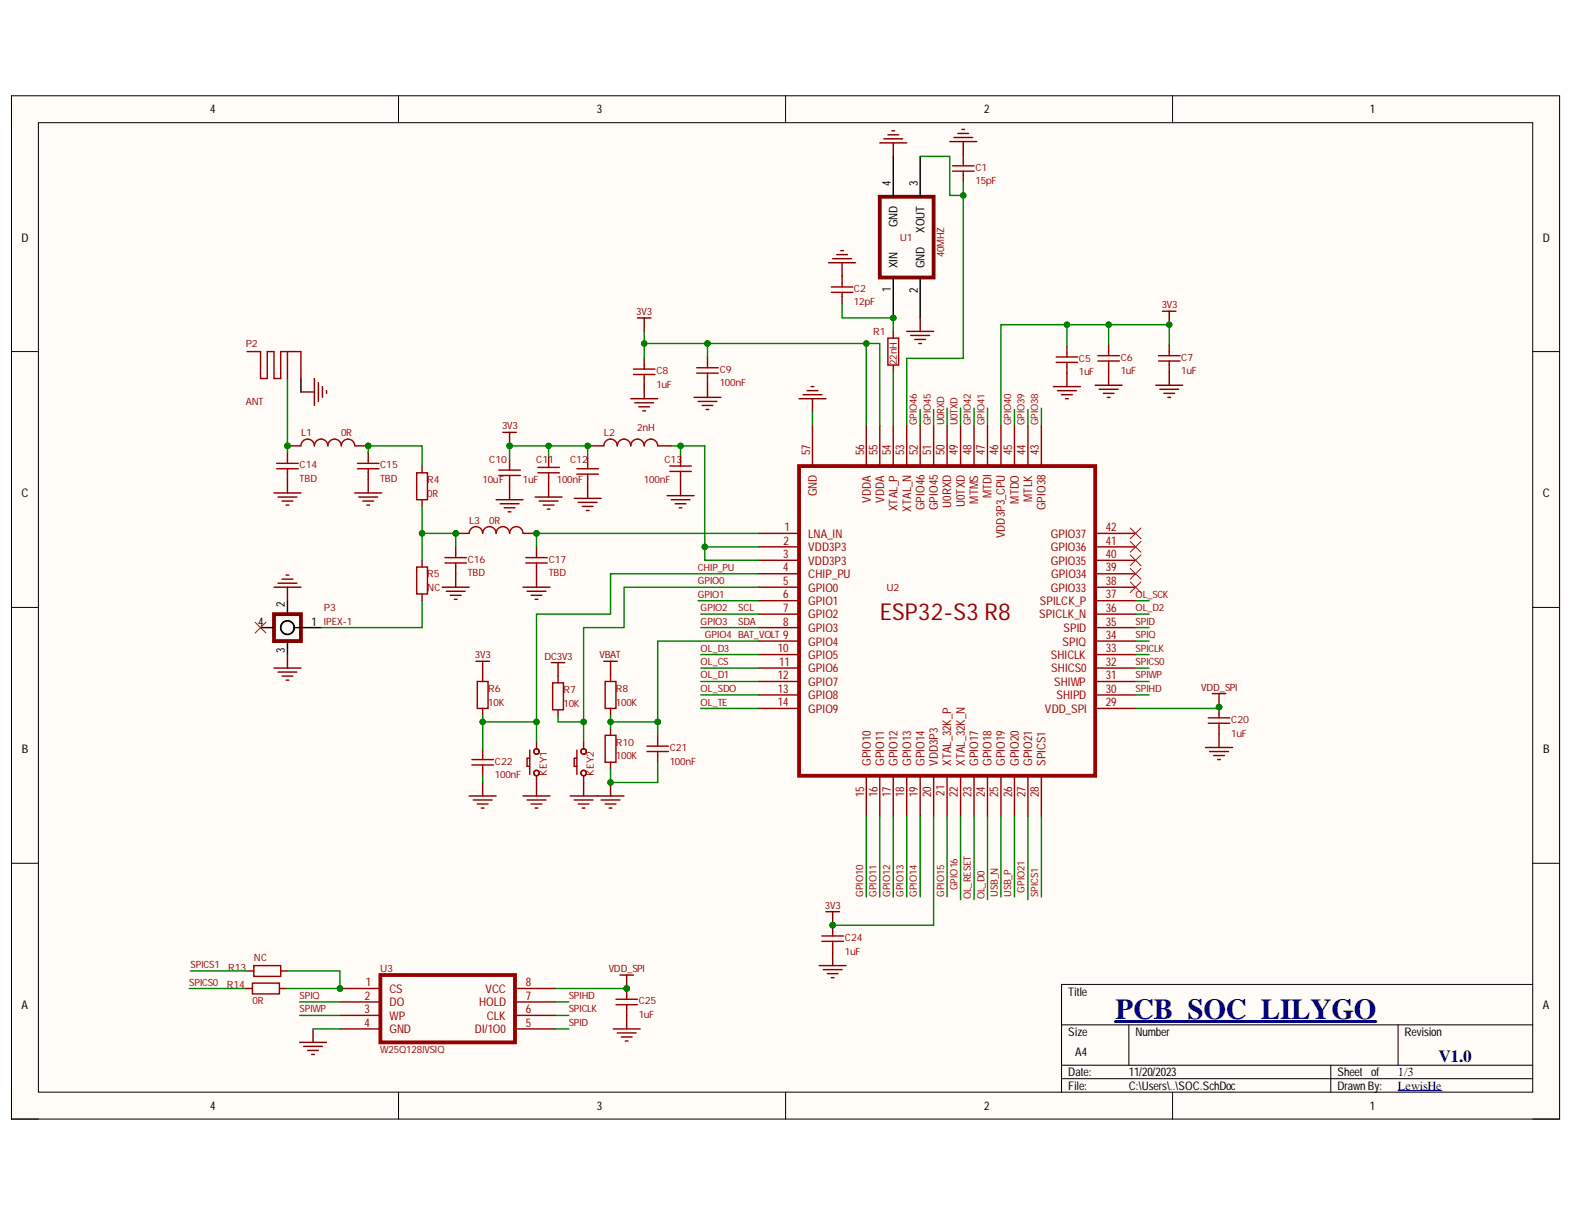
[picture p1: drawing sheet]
<svg xmlns="http://www.w3.org/2000/svg" width="279mm" height="216mm" viewBox="0 0 279 216" stroke-linecap="round" stroke-linejoin="round" font-family="sans-serif">
<defs><g id="words">
<text font-size="5.2" fill="#000080" x="198.1" y="180.8">PCB_SOC_LILYGO</text>
<text font-size="4.1" fill="#980000" x="156.3" y="110.1">ESP32-S3 R8</text>
<text font-size="3" fill="#000080" x="255.5" y="188.5">V1.0</text>
<g font-size="2.2" fill="#000080">
<text x="248.3" y="191.1">1/3</text>
<text x="248.3" y="193.4">LewisHe</text>
</g>
<g font-size="2.1">
<text x="37.3" y="20.1">4</text>
<text x="106" y="20.1">3</text>
<text x="174.8" y="20.1">2</text>
<text x="243.3" y="20.1">1</text>
<text x="158.2" y="33" transform="rotate(-90 158.2 33)">4</text>
<text x="163" y="33" transform="rotate(-90 163 33)">3</text>
<text x="159.4" y="40.4" transform="rotate(-90 159.4 40.4)">GND</text>
<text x="164.2" y="41.4" transform="rotate(-90 164.2 41.4)">XOUT</text>
<text x="3.8" y="42.9">D</text>
<text x="159.4" y="47.6" transform="rotate(-90 159.4 47.6)">XIN</text>
<text x="164.2" y="47.6" transform="rotate(-90 164.2 47.6)">GND</text>
<text x="274" y="42.9">D</text>
<text x="158.2" y="51.9" transform="rotate(-90 158.2 51.9)">1</text>
<text x="163" y="52" transform="rotate(-90 163 52)">2</text>
<text x="3.8" y="88.3">C</text>
<text x="274" y="88.3">C</text>
<text x="50.6" y="107.8" transform="rotate(-90 50.6 107.8)">2</text>
<text x="45.9" y="111.1">4</text>
<text x="55.3" y="111.1">1</text>
<text x="50.6" y="115.9" transform="rotate(-90 50.6 115.9)">3</text>
<text x="3.9" y="133.7">B</text>
<text x="274.1" y="133.7">B</text>
<text x="3.8" y="179.2">A</text>
<text x="189.8" y="176.8">Title</text>
<text x="274" y="179.2">A</text>
<text x="189.8" y="184">Size</text>
<text x="201.7" y="184">Number</text>
<text x="249.5" y="184">Revision</text>
<text x="189.8" y="191.1">Date:</text>
<text x="190.9" y="187.5">A4</text>
<text x="200.5" y="191.1">11/20/2023</text>
<text x="237.6" y="191.1">Sheet of</text>
<text x="37.3" y="197.1">4</text>
<text x="106" y="197.1">3</text>
<text x="174.8" y="197.1">2</text>
<text x="189.8" y="193.5">File:</text>
<text x="200.5" y="193.5">C:\Users\..\SOC.SchDoc</text>
<text x="237.6" y="193.5">DrawnBy:</text>
<text x="243.3" y="197.1">1</text>
</g>
<g font-size="2.1" fill="#980000">
<text x="143.9" y="80.9" transform="rotate(-90 143.9 80.9)">57</text>
<text x="153.5" y="80.9" transform="rotate(-90 153.5 80.9)">56</text>
<text x="155.8" y="80.9" transform="rotate(-90 155.8 80.9)">55</text>
<text x="158.2" y="80.9" transform="rotate(-90 158.2 80.9)">54</text>
<text x="160.6" y="80.9" transform="rotate(-90 160.6 80.9)">53</text>
<text x="163" y="80.9" transform="rotate(-90 163 80.9)">52</text>
<text x="165.4" y="80.9" transform="rotate(-90 165.4 80.9)">51</text>
<text x="167.8" y="80.9" transform="rotate(-90 167.8 80.9)">50</text>
<text x="170.1" y="80.9" transform="rotate(-90 170.1 80.9)">49</text>
<text x="172.6" y="80.9" transform="rotate(-90 172.6 80.9)">48</text>
<text x="175" y="80.9" transform="rotate(-90 175 80.9)">47</text>
<text x="177.3" y="80.9" transform="rotate(-90 177.3 80.9)">46</text>
<text x="179.8" y="80.9" transform="rotate(-90 179.8 80.9)">45</text>
<text x="182.1" y="80.9" transform="rotate(-90 182.1 80.9)">44</text>
<text x="184.5" y="80.9" transform="rotate(-90 184.5 80.9)">43</text>
<text x="145.1" y="88.1" transform="rotate(-90 145.1 88.1)">GND</text>
<text x="154.7" y="89.2" transform="rotate(-90 154.7 89.2)">VDDA</text>
<text x="157" y="89.2" transform="rotate(-90 157 89.2)">VDDA</text>
<text x="173.8" y="89.4" transform="rotate(-90 173.8 89.4)">MTMS</text>
<text x="176.1" y="88.5" transform="rotate(-90 176.1 88.5)">MTDI</text>
<text x="181" y="89.4" transform="rotate(-90 181 89.4)">MTDO</text>
<text x="183.3" y="89.1" transform="rotate(-90 183.3 89.1)">MTLK</text>
<text x="139.3" y="94.3">1</text>
<text x="143.6" y="95.5">LNA_IN</text>
<text x="159.4" y="90.8" transform="rotate(-90 159.4 90.8)">XTAL_P</text>
<text x="161.8" y="90.8" transform="rotate(-90 161.8 90.8)">XTAL_N</text>
<text x="164.2" y="90.6" transform="rotate(-90 164.2 90.6)">GPIO46</text>
<text x="166.6" y="90.6" transform="rotate(-90 166.6 90.6)">GPIO45</text>
<text x="168.9" y="90.2" transform="rotate(-90 168.9 90.2)">U0RXD</text>
<text x="171.4" y="90" transform="rotate(-90 171.4 90)">U0TXD</text>
<text x="178.5" y="95.6" transform="rotate(-90 178.5 95.6)">VDD3P3_CPU</text>
<text x="185.7" y="90.6" transform="rotate(-90 185.7 90.6)">GPIO38</text>
<text x="186.6" y="95.5">GPIO37</text>
<text x="196.4" y="94.3">42</text>
<text x="139.1" y="99.1">3</text>
<text x="139.1" y="101.4">4</text>
<text x="139.2" y="96.7">2</text>
<text x="143.6" y="97.9">VDD3P3</text>
<text x="143.6" y="100.2">VDD3P3</text>
<text x="186.6" y="100.2">GPIO35</text>
<text x="186.6" y="97.9">GPIO36</text>
<text x="196.4" y="101.4">39</text>
<text x="196.4" y="99.1">40</text>
<text x="196.4" y="96.7">41</text>
<text x="139.1" y="103.9">5</text>
<text x="139.1" y="106.2">6</text>
<text x="143.6" y="102.7">CHIP_PU</text>
<text x="143.6" y="105.1">GPIO0</text>
<text x="143.6" y="107.4">GPIO1</text>
<text x="184.7" y="107.4">SPILCK_P</text>
<text x="186.6" y="105.1">GPIO33</text>
<text x="186.7" y="102.7">GPIO34</text>
<text x="196.4" y="106.2">37</text>
<text x="196.4" y="103.9">38</text>
<text x="139.1" y="108.6">7</text>
<text x="139.1" y="111.1">8</text>
<text x="139.1" y="113.4">9</text>
<text x="143.6" y="109.8">GPIO2</text>
<text x="143.6" y="112.2">GPIO3</text>
<text x="184.6" y="109.8">SPICLK_N</text>
<text x="188.9" y="112.2">SPID</text>
<text x="196.4" y="113.4">34</text>
<text x="196.4" y="111.1">35</text>
<text x="196.4" y="108.6">36</text>
<text x="138.2" y="115.8">10</text>
<text x="138.4" y="118.2">11</text>
<text x="143.6" y="114.6">GPIO4</text>
<text x="143.6" y="117">GPIO5</text>
<text x="143.6" y="119.4">GPIO6</text>
<text x="186.6" y="117">SHICLK</text>
<text x="186.7" y="119.4">SHICS0</text>
<text x="188.7" y="114.6">SPIQ</text>
<text x="196.4" y="118.2">32</text>
<text x="196.4" y="115.8">33</text>
<text x="138.2" y="120.6">12</text>
<text x="138.2" y="123">13</text>
<text x="138.2" y="125.4">14</text>
<text x="143.6" y="121.8">GPIO7</text>
<text x="143.6" y="124.2">GPIO8</text>
<text x="187.2" y="121.8">SHIWP</text>
<text x="187.6" y="124.2">SHIPD</text>
<text x="196.4" y="125.4">29</text>
<text x="196.4" y="123">30</text>
<text x="196.4" y="120.6">31</text>
<text x="143.6" y="126.5">GPIO9</text>
<text x="185.6" y="126.5">VDD_SPI</text>
<text x="154.7" y="136" transform="rotate(-90 154.7 136)">GPIO10</text>
<text x="157" y="136" transform="rotate(-90 157 136)">GPIO11</text>
<text x="159.4" y="136" transform="rotate(-90 159.4 136)">GPIO12</text>
<text x="161.8" y="136" transform="rotate(-90 161.8 136)">GPIO13</text>
<text x="164.2" y="136" transform="rotate(-90 164.2 136)">GPIO14</text>
<text x="166.6" y="136" transform="rotate(-90 166.6 136)">VDD3P3</text>
<text x="168.9" y="136" transform="rotate(-90 168.9 136)">XTAL_32K_P</text>
<text x="171.4" y="136" transform="rotate(-90 171.4 136)">XTAL_32K_N</text>
<text x="173.8" y="136" transform="rotate(-90 173.8 136)">GPIO17</text>
<text x="176.1" y="136" transform="rotate(-90 176.1 136)">GPIO18</text>
<text x="178.5" y="136" transform="rotate(-90 178.5 136)">GPIO19</text>
<text x="181" y="136" transform="rotate(-90 181 136)">GPIO20</text>
<text x="183.3" y="136" transform="rotate(-90 183.3 136)">GPIO21</text>
<text x="185.7" y="136" transform="rotate(-90 185.7 136)">SPICS1</text>
<text x="153.5" y="141.5" transform="rotate(-90 153.5 141.5)">15</text>
<text x="155.8" y="141.5" transform="rotate(-90 155.8 141.5)">16</text>
<text x="158.2" y="141.5" transform="rotate(-90 158.2 141.5)">17</text>
<text x="160.6" y="141.5" transform="rotate(-90 160.6 141.5)">18</text>
<text x="163" y="141.5" transform="rotate(-90 163 141.5)">19</text>
<text x="165.4" y="141.5" transform="rotate(-90 165.4 141.5)">20</text>
<text x="167.8" y="141.3" transform="rotate(-90 167.8 141.3)">21</text>
<text x="170.1" y="141.5" transform="rotate(-90 170.1 141.5)">22</text>
<text x="172.6" y="141.5" transform="rotate(-90 172.6 141.5)">23</text>
<text x="175" y="141.5" transform="rotate(-90 175 141.5)">24</text>
<text x="177.3" y="141.5" transform="rotate(-90 177.3 141.5)">25</text>
<text x="179.8" y="141.5" transform="rotate(-90 179.8 141.5)">26</text>
<text x="182.1" y="141.5" transform="rotate(-90 182.1 141.5)">27</text>
<text x="184.5" y="141.5" transform="rotate(-90 184.5 141.5)">28</text>
<text x="64.7" y="179.9">3</text>
<text x="64.8" y="177.5">2</text>
<text x="65" y="175.1">1</text>
<text x="69.2" y="176.3">CS</text>
<text x="69.2" y="178.6">DO</text>
<text x="85.1" y="178.6">HOLD</text>
<text x="86.2" y="176.3">VCC</text>
<text x="93.4" y="175.1">8</text>
<text x="93.4" y="177.5">7</text>
<text x="93.4" y="179.9">6</text>
<text x="64.7" y="182.3">4</text>
<text x="69.2" y="181.1">WP</text>
<text x="69.2" y="183.5">GND</text>
<text x="84.3" y="183.5">DI/1O0</text>
<text x="86.5" y="181.1">CLK</text>
<text x="93.4" y="182.3">5</text>
</g>
<g font-size="1.8" fill="#980000">
<text x="173.3" y="30.4">C1</text>
<text x="173.3" y="32.7">15pF</text>
<text x="159.8" y="42.8">U1</text>
<text x="167.7" y="45.7" transform="rotate(-90 167.7 45.7)">40MHZ</text>
<text x="151.7" y="51.9">C2</text>
<text x="151.7" y="54.2">12pF</text>
<text x="155.1" y="59.5">R1</text>
<text x="43.7" y="61.7">P2</text>
<text x="159.3" y="64.8" transform="rotate(-90 159.3 64.8)">22nH</text>
<text x="191.6" y="64.3">C5</text>
<text x="199.1" y="64">C6</text>
<text x="209.8" y="64">C7</text>
<text x="43.7" y="71.9">ANT</text>
<text x="116.6" y="66.4">C8</text>
<text x="116.6" y="68.9">1uF</text>
<text x="127.8" y="66.2">C9</text>
<text x="127.8" y="68.6">100nF</text>
<text x="191.6" y="66.7">1uF</text>
<text x="199.1" y="66.4">1uF</text>
<text x="209.8" y="66.4">1uF</text>
<text x="53.5" y="77.4">L1</text>
<text x="60.6" y="77.4">0R</text>
<text x="107.3" y="77.4">L2</text>
<text x="113.2" y="76.5">2nH</text>
<text x="162.9" y="75.5" transform="rotate(-90 162.9 75.5)">GPIO46</text>
<text x="165.3" y="75.5" transform="rotate(-90 165.3 75.5)">GPIO45</text>
<text x="167.7" y="75.5" transform="rotate(-90 167.7 75.5)">U0RXD</text>
<text x="170" y="75.5" transform="rotate(-90 170 75.5)">U0TXD</text>
<text x="172.4" y="75.5" transform="rotate(-90 172.4 75.5)">GPIO42</text>
<text x="174.9" y="75.5" transform="rotate(-90 174.9 75.5)">GPIO41</text>
<text x="179.6" y="75.5" transform="rotate(-90 179.6 75.5)">GPIO40</text>
<text x="182" y="75.5" transform="rotate(-90 182 75.5)">GPIO39</text>
<text x="184.4" y="75.5" transform="rotate(-90 184.4 75.5)">GPIO38</text>
<text x="53.2" y="83.2">C14</text>
<text x="67.5" y="83.2">C15</text>
<text x="86.9" y="82.2">C10</text>
<text x="95.3" y="82.2">C11</text>
<text x="101.3" y="82.2">C12</text>
<text x="118" y="82.2">C13</text>
<text x="53.2" y="85.6">TBD</text>
<text x="67.5" y="85.6">TBD</text>
<text x="75.9" y="85.8">R4</text>
<text x="75.9" y="88.2">0R</text>
<text x="85.7" y="85.8">10uF</text>
<text x="92.9" y="85.8">1uF</text>
<text x="98.9" y="85.8">100nF</text>
<text x="114.4" y="85.8">100nF</text>
<text x="83.3" y="93">L3</text>
<text x="86.9" y="93">0R</text>
<text x="83.1" y="99.9">C16</text>
<text x="97.5" y="99.9">C17</text>
<text x="123.9" y="101.3">CHIP_PU</text>
<text x="75.9" y="102.5">R5</text>
<text x="75.9" y="104.9">NC</text>
<text x="83.1" y="102.3">TBD</text>
<text x="97.5" y="102.3">TBD</text>
<text x="123.9" y="103.7">GPIO0</text>
<text x="123.9" y="106.2">GPIO1</text>
<text x="157.4" y="104.9">U2</text>
<text x="201.7" y="106.2">OL_SCK</text>
<text x="57.5" y="108.5">P3</text>
<text x="57.5" y="110.9">IPEX-1</text>
<text x="124.4" y="108.5">GPIO2</text>
<text x="124.4" y="110.9">GPIO3</text>
<text x="125.2" y="113.3">GPIO4 BAT_VOLT</text>
<text x="131.1" y="108.5">SCL</text>
<text x="131.1" y="110.9">SDA</text>
<text x="201.7" y="110.9">SPID</text>
<text x="201.7" y="113.3">SPIQ</text>
<text x="201.7" y="108.5">OL_D2</text>
<text x="124.4" y="118.1">OL_CS</text>
<text x="124.4" y="115.7">OL_D3</text>
<text x="201.7" y="115.7">SPICLK</text>
<text x="201.7" y="118.1">SPICS0</text>
<text x="86.7" y="122.8">R6</text>
<text x="86.7" y="125.3">10K</text>
<text x="100.1" y="123.1">R7</text>
<text x="100.1" y="125.5">10K</text>
<text x="109.4" y="122.8">R8</text>
<text x="109.4" y="125.3">100K</text>
<text x="124.4" y="120.5">OL_D1</text>
<text x="124.4" y="122.8">OL_SDO</text>
<text x="124.4" y="125.3">OL_TE</text>
<text x="201.7" y="120.5">SPIWP</text>
<text x="201.7" y="122.8">SPIHD</text>
<text x="218.7" y="128.3">C20</text>
<text x="218.7" y="130.8">1uF</text>
<text x="87.9" y="135.8">C22</text>
<text x="97.1" y="137.7" transform="rotate(-90 97.1 137.7)">KEY1</text>
<text x="105.5" y="137.7" transform="rotate(-90 105.5 137.7)">KEY2</text>
<text x="109.4" y="132.5">R10</text>
<text x="109.4" y="134.8">100K</text>
<text x="118.9" y="133.4">C21</text>
<text x="118.9" y="135.8">100nF</text>
<text x="87.9" y="138.1">100nF</text>
<text x="153.3" y="159.3" transform="rotate(-90 153.3 159.3)">GPIO10</text>
<text x="155.7" y="159.3" transform="rotate(-90 155.7 159.3)">GPIO11</text>
<text x="158.1" y="159.3" transform="rotate(-90 158.1 159.3)">GPIO12</text>
<text x="160.5" y="159.3" transform="rotate(-90 160.5 159.3)">GPIO13</text>
<text x="162.9" y="159.3" transform="rotate(-90 162.9 159.3)">GPIO14</text>
<text x="167.7" y="159.3" transform="rotate(-90 167.7 159.3)">GPIO15</text>
<text x="170" y="158.1" transform="rotate(-90 170 158.1)">GPIO16</text>
<text x="172.4" y="159.7" transform="rotate(-90 172.4 159.7)">OL_RESET</text>
<text x="174.9" y="159.7" transform="rotate(-90 174.9 159.7)">OL_D0</text>
<text x="177.2" y="159.3" transform="rotate(-90 177.2 159.3)">USB_N</text>
<text x="179.6" y="159.3" transform="rotate(-90 179.6 159.3)">USB_P</text>
<text x="182" y="158.5" transform="rotate(-90 182 158.5)">GPIO21</text>
<text x="184.4" y="159.3" transform="rotate(-90 184.4 159.3)">SPICS1</text>
<text x="150.1" y="167.1">C24</text>
<text x="33.8" y="171.9">SPICS1</text>
<text x="40.5" y="172.4">R13</text>
<text x="45.1" y="170.7">NC</text>
<text x="67.5" y="172.6">U3</text>
<text x="150.1" y="169.5">1uF</text>
<text x="33.6" y="175">SPICS0</text>
<text x="40.3" y="175.4">R14</text>
<text x="44.8" y="178.3">0R</text>
<text x="53.2" y="179.7">SPIWP</text>
<text x="53.2" y="177.4">SPIQ</text>
<text x="101" y="179.7">SPICLK</text>
<text x="101" y="177.4">SPIHD</text>
<text x="113.4" y="178.3">C25</text>
<text x="101" y="182.1">SPID</text>
<text x="113.4" y="180.7">1uF</text>
<text x="67.5" y="186.9">W25Q128JVSIQ</text>
</g>
<g font-size="1.8" fill="#800000">
<text x="113" y="55.9">3V3</text>
<text x="206.3" y="54.7">3V3</text>
<text x="89.2" y="76.2">3V3</text>
<text x="84.3" y="116.9">3V3</text>
<text x="96.7" y="117.2">DC3V3</text>
<text x="106.5" y="116.9">VBAT</text>
<text x="213.4" y="122.7">VDD_SPI</text>
<text x="146.5" y="161.4">3V3</text>
<text x="108.1" y="172.6">VDD_SPI</text>
</g>
</g></defs>
<path d="M2 17h275v181.7h-275z" fill-rule="evenodd" fill="#fffcf8"/>
<path d="M2 17h275v181.7h-275z" fill="none" stroke="#000" stroke-width=".18"/>
<path d="M6.8 21.8h265.4v172.1h-265.4z" fill-rule="evenodd" fill="#fffcf8"/>
<g fill="none" stroke="#000" stroke-width=".18">
<path d="M2 17v4.8M70.8 17v4.8M139.5 17v4.8M208.3 17v4.8M6.8 21.8h265.4v172.1h-265.4zM2 62.4h4.8M272.2 62.4h4.8M2 107.8h4.8M272.2 107.8h4.8M2 153.3h4.8M272.2 153.3h4.8M272.2 174.8h-83.6v19.1"/>
<path d="M2 193.9v4.8h4.8M70.8 193.9v4.8M139.5 193.9v4.8M188.6 182h83.6M188.6 189.1h83.6M188.6 191.5h83.6M200.5 182v7.1M208.3 193.9v4.8M236.4 189.1v4.8M248.3 182v7.1M272.2 198.7h4.8"/>
</g>
<path d="M141.9 82.7h52.6v55h-52.6z" fill="none" stroke="#980000" stroke-width=".68"/>
<g fill="none" stroke="#980000" stroke-width=".25">
<path d="M104.9 79.2h2.4a1.19 1.19 0 0 1 1.1-1.2 1.19 1.19 0 0 1 1.2 1.2 1.19 1.19 0 0 1 1.2-1.2 1.19 1.19 0 0 1 1.2 1.2 1.19 1.19 0 0 1 1.2-1.2 1.19 1.19 0 0 1 1.2 1.2 1.2 1.2 0 0 1 1.2-1.2 1.2 1.2 0 0 1 1.2 1.2h2.4M112.5 65.5h3.8M112.5 66.5h3.8M114.4 63.6v1.9M114.4 66.5v1.9M123.7 65.3h3.9M123.7 66.3h3.9M125.7 63.4v1.9M125.7 66.3v1.9M144.3 75.6v7.1M153.9 75.6v7.1M156.3 75.6v7.1"/>
<path d="M158.7 75.6v7.1M161.1 75.6v7.1M163.4 75.6v7.1M165.8 75.6v7.1M168.2 75.6v7.1M170.6 75.6v7.1M173 75.6v7.1M175.4 75.6v7.1M177.8 75.6v7.1M180.2 75.6v7.1M182.6 75.6v7.1M185 75.6v7.1"/>
<path d="M88.6 83.5h3.8M88.6 84.4h3.8M90.5 81.5v2M90.5 84.4v1.9M95.5 83h3.9M95.5 83.9h3.9M97.4 81.1v1.9M97.4 83.9v2M102.5 83.2h3.8M102.5 84.2h3.8M104.4 81.3v1.9M104.4 84.2v1.9"/>
<path d="M119 82.7h3.8M119 83.7h3.8M120.9 80.8v1.9M120.9 83.7v1.9M134.7 94.7h7.2M134.7 97.1h7.2M134.7 99.5h7.2M194.5 94.7h7.2M194.5 99.5h7.2M194.5 97.1h7.2M134.7 101.9h7.2M134.7 104.3h7.2"/>
<path d="M134.7 106.7h7.2M134.7 109h7.2M134.7 111.4h7.2M134.7 113.8h7.2M134.7 116.2h7.2M134.7 118.6h7.2M194.5 101.9h7.2M194.5 104.3h7.2M194.5 106.7h7.2M194.5 109h7.2M194.5 111.4h7.2M194.5 113.8h7.2"/>
<path d="M194.5 116.2h7.2M194.5 118.6h7.2M134.7 121h7.2M134.7 123.4h7.2M134.7 125.8h7.2M153.9 137.7v7.2M156.3 137.7v7.2M158.7 137.7v7.2M161.1 137.7v7.2M163.4 137.7v7.2M165.8 137.7v7.2M168.2 137.7v7.2"/>
<path d="M170.6 137.7v7.2M173 137.7v7.2M175.4 137.7v7.2M177.8 137.7v7.2M180.2 137.7v7.2M182.6 137.7v7.2M185 137.7v7.2M194.5 121h7.2M194.5 123.4h7.2M194.5 125.8h7.2"/>
</g>
<g fill="none" stroke="#800000" stroke-width=".25">
<path d="M113.2 56.4h2.4M114.4 56.4v2.4M89.3 76.8h2.4M90.5 76.8v2.4M112 70.8h4.8M112.8 71.5h3.3M113.5 72.2h1.9M114.2 72.9h.5M114.4 68.4v2.4M123.3 70.6h4.8M124 71.3h3.3M124.7 72h1.9"/>
<path d="M125.4 72.7h.5M125.7 68.2v2.4M141.9 70.8h4.8M142.6 70.1h3.4M143.4 69.4h1.9M144.1 68.6h.5M144.3 70.8v2.4M88.1 88.7h4.8M88.8 89.4h3.4M89.6 90.2h1.9M90.3 90.9h.5M90.5 86.3v2.4"/>
<path d="M95.1 88.2h4.7M95.8 89h3.3M96.5 89.7h1.9M97.2 90.4h.5M97.4 85.9v2.3M102 88.5h4.8M102.7 89.2h3.4M103.4 89.9h1.9M104.1 90.6h.5M104.4 86.1v2.4M118.5 88h4.8M119.2 88.7h3.4"/>
<path d="M119.9 89.4h1.9M120.6 90.2h.5M120.9 85.6v2.4"/>
</g>
<circle cx="90.5" cy="79.2" r=".48" fill="#008000"/>
<circle cx="90.5" cy="79.2" r=".48" fill="none" stroke="#008000" stroke-width=".18"/>
<path d="M79 99h3.9M79 100h3.9M80.9 97.1v1.9M80.9 100v1.9M93.4 99h3.8M93.4 100h3.8M95.3 97.1v1.9M95.3 100v1.9" fill="none" stroke="#980000" stroke-width=".25"/>
<path d="M78.6 104.3h4.7M79.3 105h3.3M80 105.7h1.9M80.7 106.4h.5M80.9 101.9v2.4M92.9 104.3h4.8M93.6 105h3.4M94.3 105.7h1.9M95.1 106.4h.4M95.3 101.9v2.4" fill="none" stroke="#800000" stroke-width=".25"/>
<circle cx="80.9" cy="94.7" r=".48" fill="#008000"/>
<circle cx="80.9" cy="94.7" r=".48" fill="none" stroke="#008000" stroke-width=".18"/>
<circle cx="95.3" cy="94.7" r=".48" fill="#008000"/>
<circle cx="95.3" cy="94.7" r=".48" fill="none" stroke="#008000" stroke-width=".18"/>
<path d="M80.9 94.7h2.4" fill="none" stroke="#980000" stroke-width=".25"/>
<circle cx="80.9" cy="94.7" r=".48" fill="#008000"/>
<circle cx="80.9" cy="94.7" r=".48" fill="none" stroke="#008000" stroke-width=".18"/>
<path d="M92.9 94.7h2.4" fill="none" stroke="#980000" stroke-width=".25"/>
<circle cx="95.3" cy="94.7" r=".48" fill="#008000"/>
<circle cx="95.3" cy="94.7" r=".48" fill="none" stroke="#008000" stroke-width=".18"/>
<path d="M43.9 62.4h2.4v4.8h1.2v-4.8h1.2v4.8h1.2v-4.8h3.6v4.8M51.1 62.4v4.8M83.3 94.7a1.2 1.2 0 0 1 1.2-1.2 1.2 1.2 0 0 1 1.2 1.2 1.2 1.2 0 0 1 1.2-1.2 1.2 1.2 0 0 1 1.2 1.2 1.19 1.19 0 0 1 1.2-1.2 1.19 1.19 0 0 1 1.2 1.2 1.2 1.2 0 0 1 1.2-1.2 1.2 1.2 0 0 1 1.2 1.2" fill="none" stroke="#980000" stroke-width=".25"/>
<path d="M53.5 67.2v2.4" fill="none" stroke="#000" stroke-width=".25"/>
<path d="M51.1 67.2v2.4" fill="none" stroke="#007f00" stroke-width=".25"/>
<path d="M146.7 161.9h2.4M147.9 161.9v2.4" fill="none" stroke="#800000" stroke-width=".25"/>
<circle cx="147.9" cy="164.3" r=".48" fill="#008000"/>
<circle cx="147.9" cy="164.3" r=".48" fill="none" stroke="#008000" stroke-width=".18"/>
<circle cx="147.9" cy="164.3" r=".48" fill="#008000"/>
<circle cx="147.9" cy="164.3" r=".48" fill="none" stroke="#008000" stroke-width=".18"/>
<path d="M147.9 164.3v1.2M147.9 167.9v1.2" fill="none" stroke="#980000" stroke-width=".25"/>
<circle cx="147.9" cy="164.3" r=".48" fill="#008000"/>
<circle cx="147.9" cy="164.3" r=".48" fill="none" stroke="#008000" stroke-width=".18"/>
<path d="M146 166.2h3.8M146 167.1h3.8M147.9 165.5v.7M147.9 167.1v.8" fill="none" stroke="#980000" stroke-width=".25"/>
<path d="M145.5 171.4h4.8M146.2 172.2h3.4M147 172.9h1.9M147.7 173.6h.4M147.9 169.1v2.3" fill="none" stroke="#800000" stroke-width=".25"/>
<circle cx="216.5" cy="125.5" r=".48" fill="#008000"/>
<circle cx="216.5" cy="125.5" r=".48" fill="none" stroke="#008000" stroke-width=".18"/>
<path d="M216.5 125.5v1.2M216.5 129.1v1.2" fill="none" stroke="#980000" stroke-width=".25"/>
<circle cx="216.5" cy="125.5" r=".48" fill="#008000"/>
<circle cx="216.5" cy="125.5" r=".48" fill="none" stroke="#008000" stroke-width=".18"/>
<path d="M214.6 127.5h3.8M214.6 128.4h3.8M216.5 126.7v.8M216.5 128.4v.7" fill="none" stroke="#980000" stroke-width=".25"/>
<path d="M214.1 132.7h4.8M214.9 133.4h3.3M215.3 123.1h2.4M215.6 134.1h1.9M216.3 134.9h.5M216.5 123.1v2.4M216.5 130.3v2.4" fill="none" stroke="#800000" stroke-width=".25"/>
<circle cx="216.5" cy="125.5" r=".48" fill="#008000"/>
<circle cx="216.5" cy="125.5" r=".48" fill="none" stroke="#008000" stroke-width=".18"/>
<path d="M187.6 63.4h3.8M187.6 64.3h3.8M189.5 61.5v1.9M189.5 64.3v2" fill="none" stroke="#980000" stroke-width=".25"/>
<path d="M206.5 55.3h2.4M207.7 55.3v2.3M187.1 68.6h4.8M187.8 69.4h3.4M188.6 70.1h1.9M189.3 70.8h.4M189.5 66.3v2.3" fill="none" stroke="#800000" stroke-width=".25"/>
<circle cx="207.7" cy="57.6" r=".48" fill="#008000"/>
<circle cx="207.7" cy="57.6" r=".48" fill="none" stroke="#008000" stroke-width=".18"/>
<circle cx="158.7" cy="56.4" r=".48" fill="#008000"/>
<circle cx="158.7" cy="56.4" r=".48" fill="none" stroke="#008000" stroke-width=".18"/>
<path d="M156.3 34.9h9.5v14.4h-9.5z" fill="none" stroke="#800000" stroke-width=".68"/>
<path d="M158.7 27.8v7.1M163.4 27.8v7.1M158.7 49.3v7.1" fill="none" stroke="#000" stroke-width=".25"/>
<circle cx="158.7" cy="56.4" r=".48" fill="#008000"/>
<circle cx="158.7" cy="56.4" r=".48" fill="none" stroke="#008000" stroke-width=".18"/>
<path d="M163.4 49.3v7.1" fill="none" stroke="#000" stroke-width=".25"/>
<path d="M169.2 29.4h3.8M169.2 30.4h3.8M171.1 27.5v1.9M171.1 30.4v1.9M147.7 51h3.8M147.7 51.9h3.8M149.6 49v2M149.6 51.9v1.9M158.7 58.8v1.2M157.7 60h1.9v4.8h-1.9zM158.7 64.8v1.2" fill="none" stroke="#980000" stroke-width=".25"/>
<g fill="none" stroke="#800000" stroke-width=".25">
<path d="M156.3 25.4h4.8M157 24.7h3.3M157.7 23.9h1.9M158.4 23.2h.5M158.7 25.4v2.4M168.7 25.1h4.8M169.4 24.4h3.4M170.1 23.7h2M170.9 23h.4M171.1 25.1v2.4M147.2 46.6h4.8M147.9 45.9h3.4"/>
<path d="M148.6 45.2h1.9M149.3 44.5h.5M149.6 46.6v2.4M161.1 58.8h4.7M161.8 59.6h3.3M163.4 56.4v2.4M162.5 60.3h1.9M163.2 61h.5"/>
</g>
<circle cx="60.4" cy="175.5" r=".48" fill="#008000"/>
<circle cx="60.4" cy="175.5" r=".48" fill="none" stroke="#008000" stroke-width=".18"/>
<path d="M67.6 173.1h23.9v12h-23.9z" fill="none" stroke="#980000" stroke-width=".68"/>
<path d="M60.4 175.5h7.2" fill="none" stroke="#980000" stroke-width=".25"/>
<circle cx="60.4" cy="175.5" r=".48" fill="#008000"/>
<circle cx="60.4" cy="175.5" r=".48" fill="none" stroke="#008000" stroke-width=".18"/>
<path d="M60.4 177.9h7.2M91.5 177.9h7.1M91.5 175.5h7.1M60.4 180.3h7.2M60.4 182.7h7.2M91.5 180.3h7.1M91.5 182.7h7.1" fill="none" stroke="#980000" stroke-width=".25"/>
<circle cx="111.3" cy="175.5" r=".48" fill="#008000"/>
<circle cx="111.3" cy="175.5" r=".48" fill="none" stroke="#008000" stroke-width=".18"/>
<path d="M111.3 175.5v1.2M111.3 179.1v1.2" fill="none" stroke="#980000" stroke-width=".25"/>
<circle cx="111.3" cy="175.5" r=".48" fill="#008000"/>
<circle cx="111.3" cy="175.5" r=".48" fill="none" stroke="#008000" stroke-width=".18"/>
<path d="M85.7 119.8v1.2M83.8 134.9h3.8M83.8 135.8h3.8M84.8 121h1.9v4.8h-1.9zM85.7 125.8v1.2M85.7 132.9v2M85.7 135.8v1.9M109.4 177.4h3.8M109.4 178.4h3.8M111.3 176.7v.7M111.3 178.4v.7" fill="none" stroke="#980000" stroke-width=".25"/>
<g fill="none" stroke="#800000" stroke-width=".25">
<path d="M84.5 117.4h2.4M85.7 117.4v2.4M85.7 138.9v2.4M83.3 141.3h4.8M84.1 142h3.3M84.8 142.8h1.9M85.5 143.5h.5M110.1 173.1h2.4M111.3 173.1v2.4M53.2 185.1h4.8M53.9 185.8h3.4M54.7 186.5h1.9"/>
<path d="M55.4 187.2h.4M55.6 182.7v2.4M108.9 182.7h4.8M109.6 183.4h3.4M110.4 184.1h1.9M111.1 184.8h.5M111.3 180.3v2.4"/>
</g>
<circle cx="111.3" cy="175.5" r=".48" fill="#008000"/>
<circle cx="111.3" cy="175.5" r=".48" fill="none" stroke="#008000" stroke-width=".18"/>
<g fill="none" stroke="#980000" stroke-width=".25">
<path d="M74 83.9h1.9v4.8h-1.9zM75 82.7v1.2M75 88.7v1.2M108.4 119.8v1.2M98.2 121.2h1.9v4.8h-1.9zM99.1 120v1.2M99.1 126v1.2M107.5 121h1.9v4.8h-1.9zM107.5 130.6h1.9v4.7h-1.9zM108.4 125.8v1.2M108.4 129.4v1.2M108.4 135.3v1.2"/>
<path d="M114.9 132.5h3.8M114.9 133.4h3.8M116.8 130.6v1.9M116.8 133.4v1.9M43.6 175.5h1.2M43.9 172.4h1.2M44.8 174.6h4.8v1.9h-4.8zM45.1 171.4h4.8v2h-4.8zM49.6 175.5h1.2M49.9 172.4h1.2"/>
</g>
<g fill="none" stroke="#800000" stroke-width=".25">
<path d="M53.5 69.6h2.3M55.8 67.2v4.8M56.6 67.9v3.4M57.3 68.6v2M58 69.4v.4M48.7 104.3h4.8M48.7 118.6h4.8M49.4 103.5h3.3M49.4 119.3h3.3M50.1 102.8h1.9M50.8 102.1h.5M51.1 104.3v2.4"/>
<path d="M51.1 116.2v2.4M97.9 117.7h2.4M99.1 117.7v2.3M50.1 120h1.9M50.8 120.8h.5M103.7 138.9v2.4M108.4 138.9v2.4M101.3 141.3h9.5M102 142h3.3M102.7 142.8h1.9M103.4 143.5h.5M106.8 142h3.3"/>
<path d="M107.5 142.8h1.9M108.2 143.5h.5"/>
</g>
<path d="M48.7 109h4.8v4.8h-4.8z" fill="none" stroke="#800000" stroke-width=".68"/>
<g fill="none" stroke="#000" stroke-width=".25">
<path d="M46.3 111.4h2.4M51.1 106.7v2.3M51.1 113.8v2.4M52.3 111.4h4.7"/>
<circle cx="51.1" cy="111.4" r="1.21"/>
</g>
<circle cx="108.4" cy="138.9" r=".48" fill="#008000"/>
<circle cx="108.4" cy="138.9" r=".48" fill="none" stroke="#008000" stroke-width=".18"/>
<g fill="none" stroke="#800000" stroke-width=".25">
<path d="M194.5 68.4h4.8M195.2 69.1h3.4M196 69.8h1.9M196.7 70.6h.5M196.9 66v2.4M205.3 68.4h4.8M206 69.1h3.4M206.7 69.8h1.9M207.4 70.6h.5M207.7 66v2.4M95.3 138.9v2.4M92.9 141.3h4.8"/>
<path d="M93.6 142h3.4M94.3 142.8h1.9M95.1 143.5h.4"/>
</g>
<g fill="none" stroke="#980000" stroke-width=".25">
<path d="M195 63.1h3.8M195 64.1h3.8M196.9 61.2v1.9M196.9 64.1v1.9M205.8 63.1h3.8M205.8 64.1h3.8M207.7 61.2v1.9M207.7 64.1v1.9M75 99.5v1.2M74 100.7h1.9v4.8h-1.9zM75 105.5v1.2M94.1 133.2v4.3"/>
<path d="M94.1 134.6h-.5v1.5h.5M95.3 131.8v1.1M95.3 137.7v1.2M102.5 134.6h-.5v1.5h.5M102.5 133.2v4.3M103.7 131.8v1.1M103.7 137.7v1.2"/>
<circle cx="95.3" cy="133.4" r=".48"/>
<circle cx="95.3" cy="137.3" r=".48"/>
<circle cx="103.7" cy="137.3" r=".48"/>
<circle cx="103.7" cy="133.4" r=".48"/>
</g>
<circle cx="65.4" cy="79.2" r=".48" fill="#008000"/>
<circle cx="65.4" cy="79.2" r=".48" fill="none" stroke="#008000" stroke-width=".18"/>
<circle cx="51.1" cy="79.2" r=".48" fill="#008000"/>
<circle cx="51.1" cy="79.2" r=".48" fill="none" stroke="#008000" stroke-width=".18"/>
<path d="M63 79.2h2.4" fill="none" stroke="#980000" stroke-width=".25"/>
<circle cx="65.4" cy="79.2" r=".48" fill="#008000"/>
<circle cx="65.4" cy="79.2" r=".48" fill="none" stroke="#008000" stroke-width=".18"/>
<path d="M51.1 79.2h2.4" fill="none" stroke="#980000" stroke-width=".25"/>
<circle cx="51.1" cy="79.2" r=".48" fill="#008000"/>
<circle cx="51.1" cy="79.2" r=".48" fill="none" stroke="#008000" stroke-width=".18"/>
<path d="M53.5 79.2a1.19 1.19 0 0 1 1.1-1.2 1.19 1.19 0 0 1 1.2 1.2 1.19 1.19 0 0 1 1.2-1.2 1.19 1.19 0 0 1 1.2 1.2 1.19 1.19 0 0 1 1.2-1.2 1.19 1.19 0 0 1 1.2 1.2 1.19 1.19 0 0 1 1.2-1.2 1.19 1.19 0 0 1 1.2 1.2M49.1 83.2h3.9M49.1 82.3h3.9M51.1 80.4v1.9M51.1 83.2v1.9M63.5 83.2h3.8M63.5 82.3h3.8M65.4 80.4v1.9M65.4 83.2v1.9" fill="none" stroke="#980000" stroke-width=".25"/>
<path d="M48.7 87.5h4.8M49.4 88.2h3.3M50.1 89h1.9M50.8 89.7h.5M51.1 85.1v2.4M63 87.5h4.8M63.7 88.2h3.4M64.4 89h2M65.2 89.7h.4M65.4 85.1v2.4M107.3 117.4h2.3M108.4 117.4v2.4" fill="none" stroke="#800000" stroke-width=".25"/>
<path d="M200.7 93.7l2 2M200.7 96.1l2 1.9M200.7 98.5l2 1.9M202.7 93.7l-2 2M202.7 96.1l-2 1.9M202.7 98.5l-2 1.9M200.7 100.9l2 1.9M200.7 103.3l2 1.9M202.7 100.9l-2 1.9M202.7 103.3l-2 1.9" fill="none" stroke="#f00" stroke-width=".18"/>
<path d="M248.3 193.6h7.8" fill="none" stroke="#000080" stroke-width=".18"/>
<path d="M198.1 181.4h46.3" fill="none" stroke="#000080" stroke-width=".51"/>
<path d="M125.7 61v2.4M144.3 73.2v2.4" fill="none" stroke="#007f00" stroke-width=".25"/>
<circle cx="125.7" cy="61" r=".48" fill="#008000"/>
<circle cx="125.7" cy="61" r=".48" fill="none" stroke="#008000" stroke-width=".18"/>
<path d="M216.5 125.5v.3h-14.8" fill="none" stroke="#007f00" stroke-width=".25"/>
<circle cx="216.5" cy="125.5" r=".48" fill="#008000"/>
<circle cx="216.5" cy="125.5" r=".48" fill="none" stroke="#008000" stroke-width=".18"/>
<path d="M149.6 53.8v2.6h9.1v2.4M158.7 66v9.6" fill="none" stroke="#007f00" stroke-width=".25"/>
<circle cx="158.7" cy="56.4" r=".48" fill="#008000"/>
<circle cx="158.7" cy="56.4" r=".48" fill="none" stroke="#008000" stroke-width=".18"/>
<path d="M163.4 27.8h5.3v6.9h2.4" fill="none" stroke="#007f00" stroke-width=".25"/>
<circle cx="171.1" cy="34.7" r=".48" fill="#008000"/>
<circle cx="171.1" cy="34.7" r=".48" fill="none" stroke="#008000" stroke-width=".18"/>
<path d="M53.2 177.9h7.2M98.6 177.9h2.4M98.6 175.5h12.7M53.2 180.3h7.2M55.6 182.7h4.8M98.6 180.3h2.4M98.6 182.7h2.4" fill="none" stroke="#007f00" stroke-width=".25"/>
<circle cx="111.3" cy="175.5" r=".48" fill="#008000"/>
<circle cx="111.3" cy="175.5" r=".48" fill="none" stroke="#008000" stroke-width=".18"/>
<path d="M201.7 118.6h2.4M201.7 116.2h2.4M201.7 113.8h2.4M201.7 111.4h2.4M201.7 123.4h2.4M201.7 121h2.4M165.8 144.9v19.4h-17.9M177.8 144.9v14.4M180.2 144.9v14.4" fill="none" stroke="#007f00" stroke-width=".25"/>
<circle cx="147.9" cy="164.3" r=".48" fill="#008000"/>
<circle cx="147.9" cy="164.3" r=".48" fill="none" stroke="#008000" stroke-width=".18"/>
<path d="M33.6 175.5h10M33.8 172.4h10.1M51.1 172.4h9.3v3.1h-9.6" fill="none" stroke="#007f00" stroke-width=".25"/>
<circle cx="60.4" cy="175.5" r=".48" fill="#008000"/>
<circle cx="60.4" cy="175.5" r=".48" fill="none" stroke="#008000" stroke-width=".18"/>
<path d="M116.8 135.3v3.6h-8.4v-2.4M185 144.9v14.4" fill="none" stroke="#007f00" stroke-width=".25"/>
<circle cx="108.4" cy="138.9" r=".48" fill="#008000"/>
<circle cx="108.4" cy="138.9" r=".48" fill="none" stroke="#008000" stroke-width=".18"/>
<g fill="none" stroke="#007f00" stroke-width=".25">
<path d="M120.9 79.2v1.6M163.4 72.7v2.9M165.8 72.7v2.9M168.2 72.5v3.1M170.6 72.5v3.1M173 72.5v3.1M175.4 72.5v3.1M180.2 72.7v2.9M182.6 72.7v2.9M185 72.5v3.1M124.5 109h10.2M124.5 111.4h10.2"/>
<path d="M124.5 116.2h10.2M124.5 118.6h10.2M201.7 109h2.4M201.7 106.7h2.4M124.5 121h10.2M124.5 123.4h10.2M124.5 125.8h10.2M153.9 144.9v14.3M156.3 144.9v14.3M158.7 144.9v14.3M161.1 144.9v14.3M163.4 144.9v14.3"/>
<path d="M168.2 144.9v14.3M170.6 144.9v14.8M173 144.9v14.8M175.4 144.9v14.8M182.6 144.9v14.8"/>
</g>
<circle cx="120.9" cy="79.2" r=".48" fill="#008000"/>
<circle cx="120.9" cy="79.2" r=".48" fill="none" stroke="#008000" stroke-width=".18"/>
<path d="M104.4 79.2v2.1" fill="none" stroke="#007f00" stroke-width=".25"/>
<circle cx="104.4" cy="79.2" r=".48" fill="#008000"/>
<circle cx="104.4" cy="79.2" r=".48" fill="none" stroke="#008000" stroke-width=".18"/>
<path d="M125.2 97.1h9.5" fill="none" stroke="#007f00" stroke-width=".25"/>
<circle cx="125.2" cy="97.1" r=".48" fill="#008000"/>
<circle cx="125.2" cy="97.1" r=".48" fill="none" stroke="#008000" stroke-width=".18"/>
<path d="M124 106.7h10.7M85.7 127v1.2M85.7 137.7v1.2" fill="none" stroke="#007f00" stroke-width=".25"/>
<circle cx="85.7" cy="128.2" r=".48" fill="#008000"/>
<circle cx="85.7" cy="128.2" r=".48" fill="none" stroke="#008000" stroke-width=".18"/>
<path d="M134.7 104.3h-23.9v7.1h-7.1v16.8h-4.6v-1" fill="none" stroke="#007f00" stroke-width=".25"/>
<circle cx="103.7" cy="128.2" r=".48" fill="#008000"/>
<circle cx="103.7" cy="128.2" r=".48" fill="none" stroke="#008000" stroke-width=".18"/>
<path d="M51.1 69.6v10.8" fill="none" stroke="#007f00" stroke-width=".25"/>
<circle cx="51.1" cy="79.2" r=".48" fill="#008000"/>
<circle cx="51.1" cy="79.2" r=".48" fill="none" stroke="#008000" stroke-width=".18"/>
<path d="M65.4 80.4v-1.2h9.6v3.5" fill="none" stroke="#007f00" stroke-width=".25"/>
<circle cx="65.4" cy="79.2" r=".48" fill="#008000"/>
<circle cx="65.4" cy="79.2" r=".48" fill="none" stroke="#008000" stroke-width=".18"/>
<path d="M75 94.7v4.8" fill="none" stroke="#007f00" stroke-width=".25"/>
<circle cx="75" cy="94.7" r=".48" fill="#008000"/>
<circle cx="75" cy="94.7" r=".48" fill="none" stroke="#008000" stroke-width=".18"/>
<path d="M75 89.9v4.8h5.9v2.4M75 106.7v4.7h-18" fill="none" stroke="#007f00" stroke-width=".25"/>
<circle cx="75" cy="94.7" r=".48" fill="#008000"/>
<circle cx="75" cy="94.7" r=".48" fill="none" stroke="#008000" stroke-width=".18"/>
<circle cx="80.9" cy="94.7" r=".48" fill="#008000"/>
<circle cx="80.9" cy="94.7" r=".48" fill="none" stroke="#008000" stroke-width=".18"/>
<path d="M90.5 79.2v2.3" fill="none" stroke="#007f00" stroke-width=".25"/>
<circle cx="90.5" cy="79.2" r=".48" fill="#008000"/>
<circle cx="90.5" cy="79.2" r=".48" fill="none" stroke="#008000" stroke-width=".18"/>
<path d="M196.9 57.6v3.6" fill="none" stroke="#007f00" stroke-width=".25"/>
<circle cx="196.9" cy="57.6" r=".48" fill="#008000"/>
<circle cx="196.9" cy="57.6" r=".48" fill="none" stroke="#008000" stroke-width=".18"/>
<path d="M153.9 61v14.6" fill="none" stroke="#007f00" stroke-width=".25"/>
<circle cx="153.9" cy="61" r=".48" fill="#008000"/>
<circle cx="153.9" cy="61" r=".48" fill="none" stroke="#008000" stroke-width=".18"/>
<path d="M134.7 101.9h-26.3v7.1h-13.1v19.2h-9.6v4.7" fill="none" stroke="#007f00" stroke-width=".25"/>
<circle cx="95.3" cy="128.2" r=".48" fill="#008000"/>
<circle cx="95.3" cy="128.2" r=".48" fill="none" stroke="#008000" stroke-width=".18"/>
<circle cx="85.7" cy="128.2" r=".48" fill="#008000"/>
<circle cx="85.7" cy="128.2" r=".48" fill="none" stroke="#008000" stroke-width=".18"/>
<path d="M95.3 128.2v3.6" fill="none" stroke="#007f00" stroke-width=".25"/>
<circle cx="95.3" cy="128.2" r=".48" fill="#008000"/>
<circle cx="95.3" cy="128.2" r=".48" fill="none" stroke="#008000" stroke-width=".18"/>
<path d="M103.7 128.2v3.6" fill="none" stroke="#007f00" stroke-width=".25"/>
<circle cx="103.7" cy="128.2" r=".48" fill="#008000"/>
<circle cx="103.7" cy="128.2" r=".48" fill="none" stroke="#008000" stroke-width=".18"/>
<path d="M134.7 94.7h-39.4v2.4" fill="none" stroke="#007f00" stroke-width=".25"/>
<circle cx="95.3" cy="94.7" r=".48" fill="#008000"/>
<circle cx="95.3" cy="94.7" r=".48" fill="none" stroke="#008000" stroke-width=".18"/>
<path d="M116.8 128.2v2.4" fill="none" stroke="#007f00" stroke-width=".25"/>
<circle cx="116.8" cy="128.2" r=".48" fill="#008000"/>
<circle cx="116.8" cy="128.2" r=".48" fill="none" stroke="#008000" stroke-width=".18"/>
<path d="M134.7 113.8h-17.9v14.4" fill="none" stroke="#007f00" stroke-width=".25"/>
<circle cx="116.8" cy="128.2" r=".48" fill="#008000"/>
<circle cx="116.8" cy="128.2" r=".48" fill="none" stroke="#008000" stroke-width=".18"/>
<path d="M108.4 128.2h8.4" fill="none" stroke="#007f00" stroke-width=".25"/>
<circle cx="108.4" cy="128.2" r=".48" fill="#008000"/>
<circle cx="108.4" cy="128.2" r=".48" fill="none" stroke="#008000" stroke-width=".18"/>
<circle cx="116.8" cy="128.2" r=".48" fill="#008000"/>
<circle cx="116.8" cy="128.2" r=".48" fill="none" stroke="#008000" stroke-width=".18"/>
<path d="M108.4 127v2.4" fill="none" stroke="#007f00" stroke-width=".25"/>
<circle cx="108.4" cy="128.2" r=".48" fill="#008000"/>
<circle cx="108.4" cy="128.2" r=".48" fill="none" stroke="#008000" stroke-width=".18"/>
<path d="M171.1 32.3v31.3h-10v12" fill="none" stroke="#007f00" stroke-width=".25"/>
<circle cx="171.1" cy="34.7" r=".48" fill="#008000"/>
<circle cx="171.1" cy="34.7" r=".48" fill="none" stroke="#008000" stroke-width=".18"/>
<path d="M90.5 79.2h6.9v1.9" fill="none" stroke="#007f00" stroke-width=".25"/>
<circle cx="97.4" cy="79.2" r=".48" fill="#008000"/>
<circle cx="97.4" cy="79.2" r=".48" fill="none" stroke="#008000" stroke-width=".18"/>
<circle cx="90.5" cy="79.2" r=".48" fill="#008000"/>
<circle cx="90.5" cy="79.2" r=".48" fill="none" stroke="#008000" stroke-width=".18"/>
<path d="M97.4 79.2h7.5" fill="none" stroke="#007f00" stroke-width=".25"/>
<circle cx="97.4" cy="79.2" r=".48" fill="#008000"/>
<circle cx="97.4" cy="79.2" r=".48" fill="none" stroke="#008000" stroke-width=".18"/>
<circle cx="104.4" cy="79.2" r=".48" fill="#008000"/>
<circle cx="104.4" cy="79.2" r=".48" fill="none" stroke="#008000" stroke-width=".18"/>
<path d="M119.2 79.2h6v20.3h9.5" fill="none" stroke="#007f00" stroke-width=".25"/>
<circle cx="120.9" cy="79.2" r=".48" fill="#008000"/>
<circle cx="120.9" cy="79.2" r=".48" fill="none" stroke="#008000" stroke-width=".18"/>
<circle cx="125.2" cy="97.1" r=".48" fill="#008000"/>
<circle cx="125.2" cy="97.1" r=".48" fill="none" stroke="#008000" stroke-width=".18"/>
<path d="M125.7 61h30.6v14.6" fill="none" stroke="#007f00" stroke-width=".25"/>
<circle cx="125.7" cy="61" r=".48" fill="#008000"/>
<circle cx="125.7" cy="61" r=".48" fill="none" stroke="#008000" stroke-width=".18"/>
<circle cx="153.9" cy="61" r=".48" fill="#008000"/>
<circle cx="153.9" cy="61" r=".48" fill="none" stroke="#008000" stroke-width=".18"/>
<path d="M114.4 61v2.6" fill="none" stroke="#007f00" stroke-width=".25"/>
<circle cx="114.4" cy="61" r=".48" fill="#008000"/>
<circle cx="114.4" cy="61" r=".48" fill="none" stroke="#008000" stroke-width=".18"/>
<path d="M114.4 58.8v2.2h11.3" fill="none" stroke="#007f00" stroke-width=".25"/>
<circle cx="114.4" cy="61" r=".48" fill="#008000"/>
<circle cx="114.4" cy="61" r=".48" fill="none" stroke="#008000" stroke-width=".18"/>
<circle cx="125.7" cy="61" r=".48" fill="#008000"/>
<circle cx="125.7" cy="61" r=".48" fill="none" stroke="#008000" stroke-width=".18"/>
<path d="M189.5 57.6v3.9" fill="none" stroke="#007f00" stroke-width=".25"/>
<circle cx="189.5" cy="57.6" r=".48" fill="#008000"/>
<circle cx="189.5" cy="57.6" r=".48" fill="none" stroke="#008000" stroke-width=".18"/>
<path d="M207.7 61.2v-3.6h-29.9v18" fill="none" stroke="#007f00" stroke-width=".25"/>
<circle cx="189.5" cy="57.6" r=".48" fill="#008000"/>
<circle cx="189.5" cy="57.6" r=".48" fill="none" stroke="#008000" stroke-width=".18"/>
<circle cx="196.9" cy="57.6" r=".48" fill="#008000"/>
<circle cx="196.9" cy="57.6" r=".48" fill="none" stroke="#008000" stroke-width=".18"/>
<circle cx="207.7" cy="57.6" r=".48" fill="#008000"/>
<circle cx="207.7" cy="57.6" r=".48" fill="none" stroke="#008000" stroke-width=".18"/>
<path d="M45.3 110.5l1.9 1.9M47.2 110.5l-1.9 1.9" fill="none" stroke="#f00" stroke-width=".18"/>
<use href="#words"/>
</svg>
